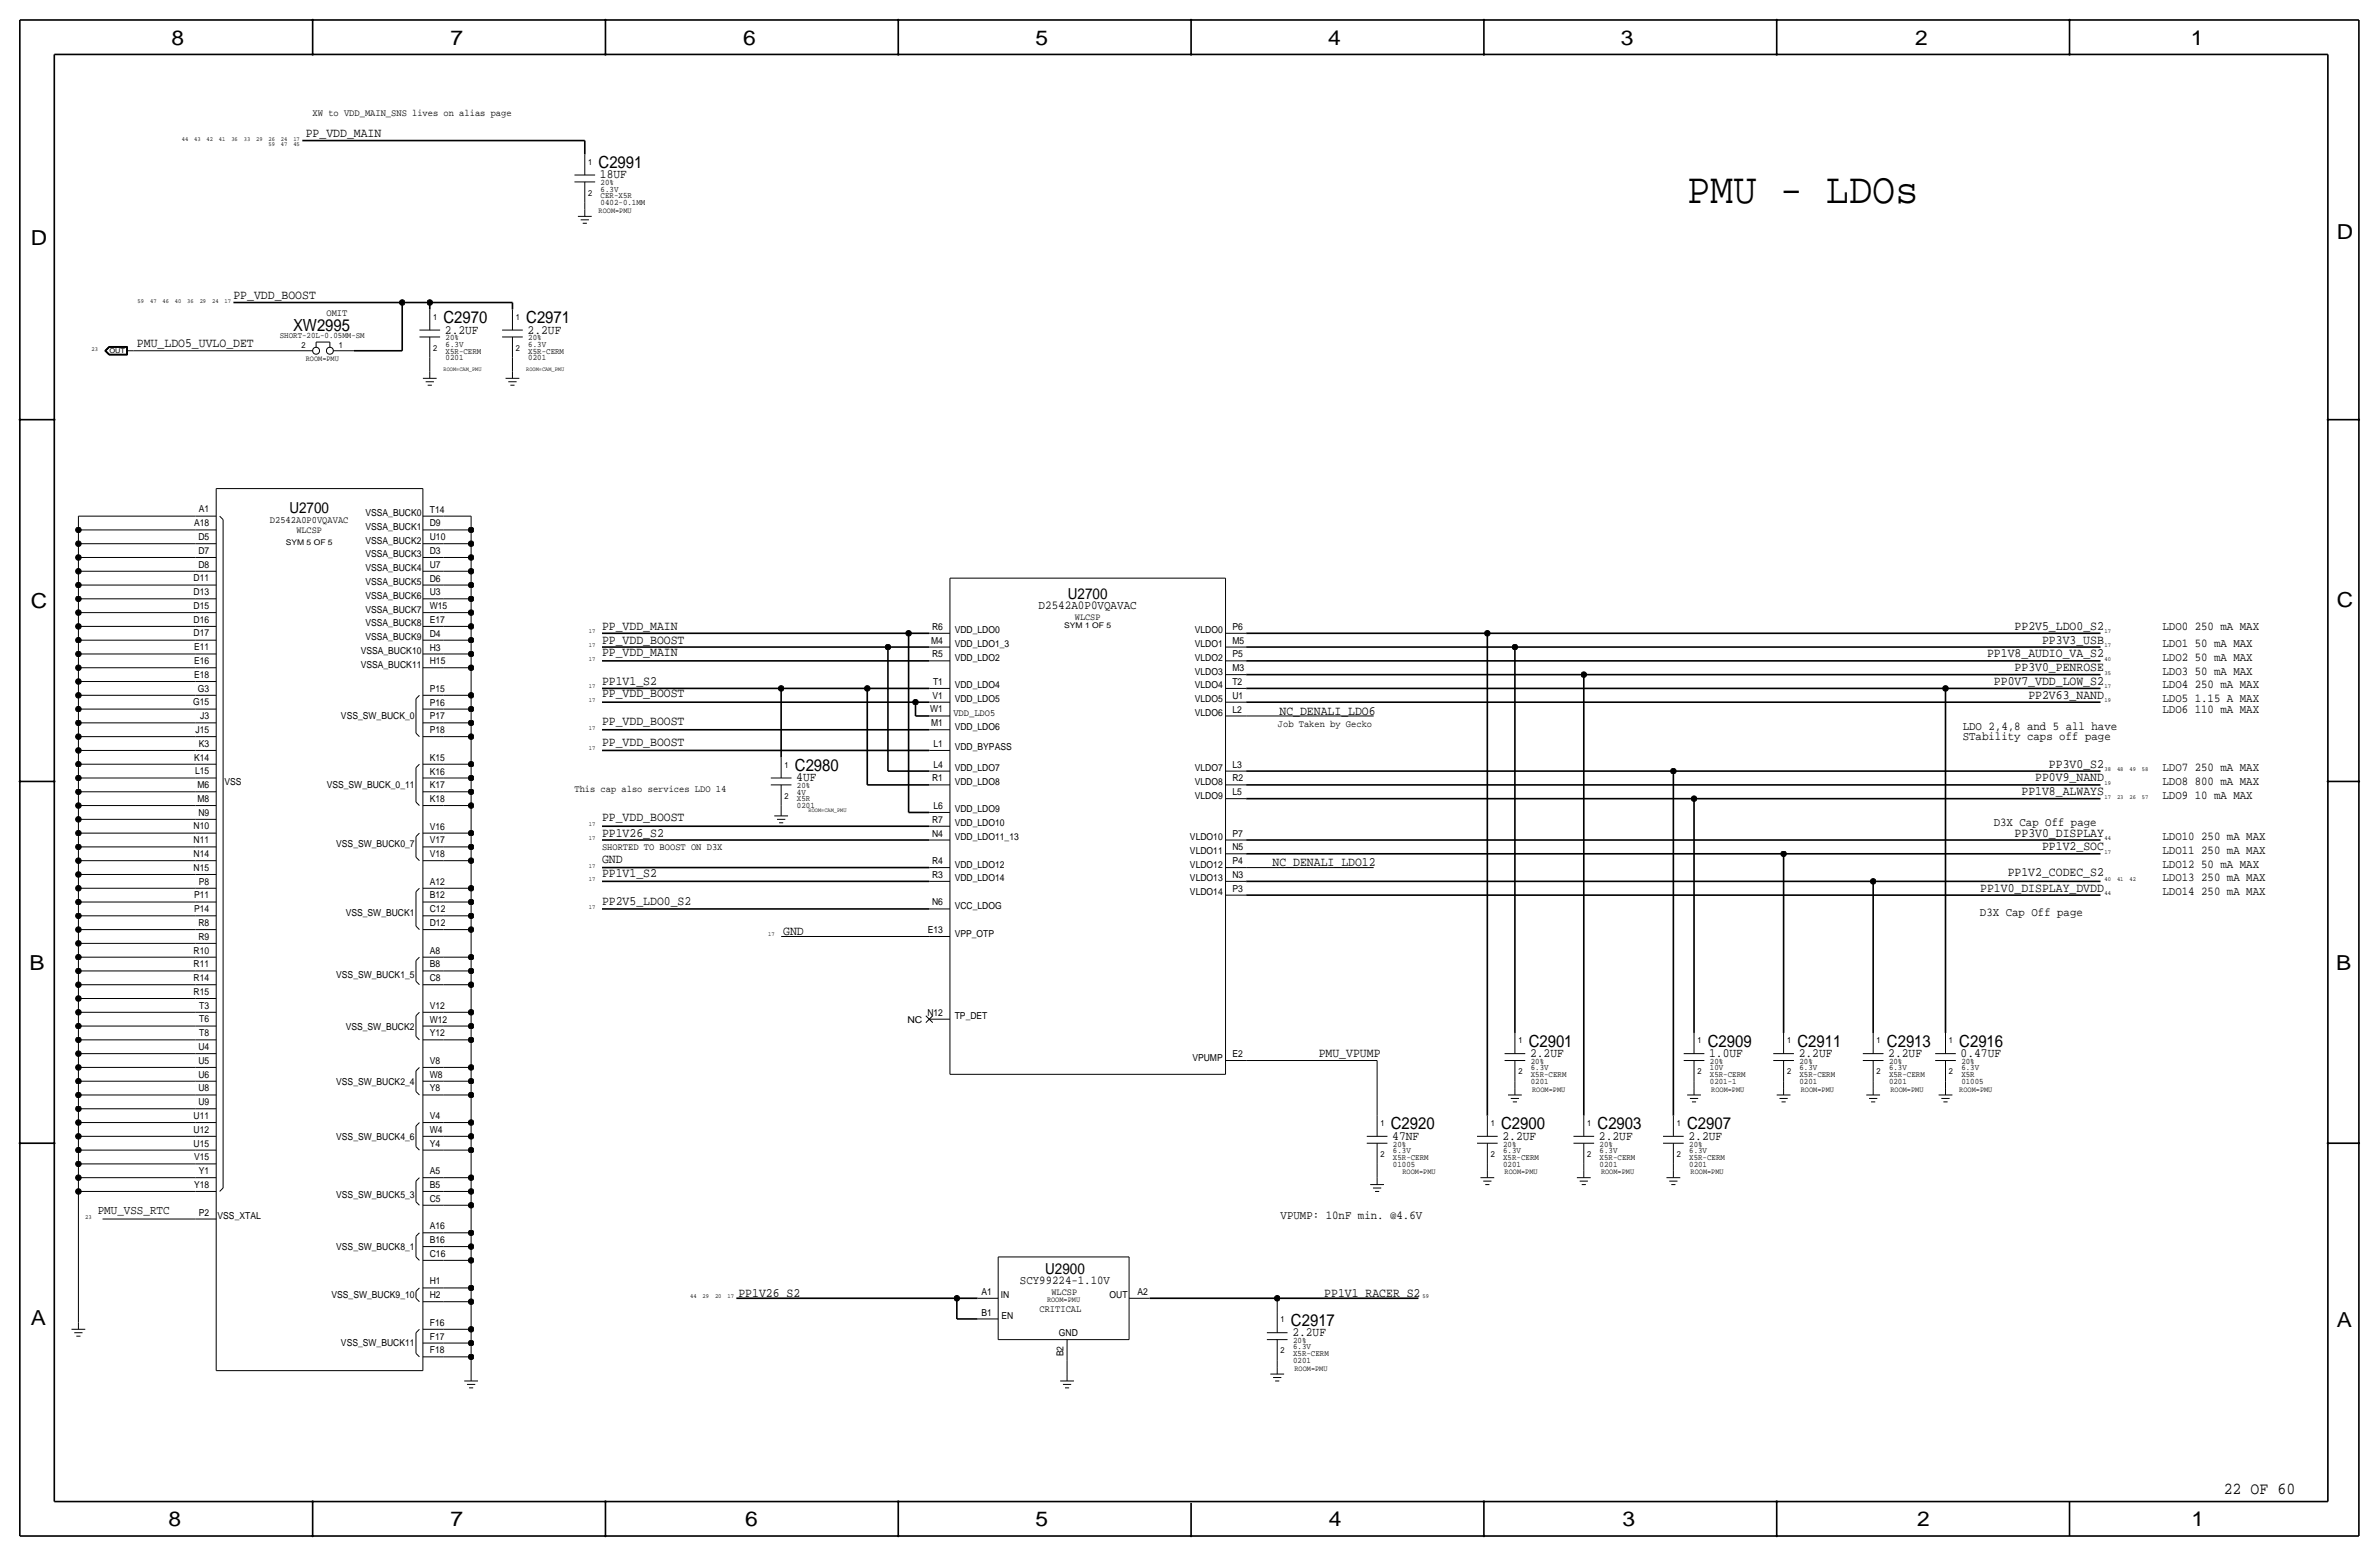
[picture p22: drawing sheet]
<svg xmlns="http://www.w3.org/2000/svg" width="877mm" height="574mm" viewBox="0 0 877 574" stroke-linecap="round" stroke-linejoin="round" font-family="sans-serif">
<defs><g id="words">
<text font-size="15.9" x="622" y="74.7">PMU - LDOs</text>
<g font-size="7.6">
<text x="63.2" y="16.5">8</text>
<text x="166.1" y="16.5">7</text>
<text x="274" y="16.5">6</text>
<text x="381.7" y="16.5">5</text>
<text x="489.7" y="16.5">4</text>
<text x="597.6" y="16.5">3</text>
<text x="706.1" y="16.5">2</text>
<text x="807.7" y="16.5">1</text>
<text x="861.5" y="88.1">D</text>
<text x="11.4" y="90.4">D</text>
<text x="11.4" y="224.3">C</text>
<text x="861.5" y="223.8">C</text>
<text x="10.8" y="357.6">B</text>
<text x="861.3" y="357.4">B</text>
<text x="11.3" y="488.4">A</text>
<text x="861.5" y="489.2">A</text>
<text x="62.2" y="562.6">8</text>
<text x="166" y="562.6">7</text>
<text x="274.8" y="562.6">6</text>
<text x="381.7" y="562.6">5</text>
<text x="489.9" y="562.6">4</text>
<text x="598.1" y="562.6">3</text>
<text x="706.8" y="562.6">2</text>
<text x="807.9" y="562.6">1</text>
</g>
<g font-size="6.2">
<text x="220.7" y="62">C2991</text>
<text x="163.5" y="119.1">C2970</text>
<text x="194" y="119.1">C2971</text>
<text x="108" y="121.9">XW2995</text>
<text x="293.1" y="284.2">C2980</text>
<text x="563.6" y="385.8">C2901</text>
<text x="629.6" y="385.8">C2909</text>
<text x="662.6" y="385.8">C2911</text>
<text x="695.7" y="385.8">C2913</text>
<text x="722.3" y="385.8">C2916</text>
<text x="512.8" y="416.3">C2920</text>
<text x="553.4" y="416.3">C2900</text>
<text x="589" y="416.3">C2903</text>
<text x="622" y="416.3">C2907</text>
<text x="475.9" y="488.7">C2917</text>
<text x="819.8" y="550.8">22 OF 60</text>
</g>
<g font-size="5.6">
<text x="106.7" y="189">U2700</text>
<text x="393.7" y="220.7">U2700</text>
<text x="385.3" y="469.6">U2900</text>
</g>
<g font-size="4.7">
<text x="112.7" y="50.5">PP_VDD_MAIN</text>
<text x="221.2" y="65.8">18UF</text>
<text x="86.1" y="110.2">PP_VDD_BOOST</text>
<text x="164" y="122.9">2.2UF</text>
<text x="194.5" y="122.9">2.2UF</text>
<text x="50.5" y="128">PMU_LDO5_UVLO_DET</text>
<text x="221.9" y="232.2">PP_VDD_MAIN</text>
<text x="742.7" y="232.2">PP2V5_LDO0_S2</text>
<text x="221.9" y="237.2">PP_VDD_BOOST</text>
<text x="752.9" y="237.2">PP3V3_USB</text>
<text x="221.9" y="241.8">PP_VDD_MAIN</text>
<text x="732.6" y="242.3">PP1V8_AUDIO_VA_S2</text>
<text x="742.7" y="247.4">PP3V0_PENROSE</text>
<text x="221.9" y="252.5">PP1V1_S2</text>
<text x="221.9" y="257">PP_VDD_BOOST</text>
<text x="735.1" y="252.5">PP0V7_VDD_LOW_S2</text>
<text x="747.8" y="257.6">PP2V63_NAND</text>
<text x="471.7" y="263.4">NC_DENALI_LDO6</text>
<text x="221.9" y="267.2">PP_VDD_BOOST</text>
<text x="221.9" y="274.8">PP_VDD_BOOST</text>
<text x="755.4" y="283">PP3V0_S2</text>
<text x="293.6" y="288">4UF</text>
<text x="745.3" y="293.1">PP1V8_ALWAYS</text>
<text x="750.3" y="288">PP0V9_NAND</text>
<text x="221.9" y="302.8">PP_VDD_BOOST</text>
<text x="221.9" y="308.4">PP1V26_S2</text>
<text x="742.7" y="308.4">PP3V0_DISPLAY</text>
<text x="752.9" y="313.4">PP1V2_SOC</text>
<text x="221.9" y="318">GND</text>
<text x="221.9" y="323.1">PP1V1_S2</text>
<text x="469.2" y="319.3">NC_DENALI_LDO12</text>
<text x="740.2" y="323">PP1V2_CODEC_S2</text>
<text x="730" y="328.7">PP1V0_DISPLAY_DVDD</text>
<text x="221.9" y="333.8">PP2V5_LDO0_S2</text>
<text x="288.7" y="344.7">GND</text>
<text x="486.2" y="389.6">PMU_VPUMP</text>
<text x="564.1" y="389.6">2.2UF</text>
<text x="630.1" y="389.6">1.0UF</text>
<text x="663.1" y="389.6">2.2UF</text>
<text x="696.2" y="389.6">2.2UF</text>
<text x="722.8" y="389.6">0.47UF</text>
<text x="513.3" y="420.1">47NF</text>
<text x="553.9" y="420.1">2.2UF</text>
<text x="589.5" y="420.1">2.2UF</text>
<text x="622.5" y="420.1">2.2UF</text>
<text x="272.2" y="478">PP1V26_S2</text>
<text x="488.2" y="478">PP1V1_RACER_S2</text>
<text x="476.5" y="492.5">2.2UF</text>
</g>
<g font-size="4.5">
<text x="382.9" y="224.5">D2542A0P0VQAVAC</text>
<text x="36" y="447.5">PMU_VSS_RTC</text>
</g>
<g font-size="4.4">
<text x="797.3" y="232.2">LDO0 250 mA MAX</text>
<text x="797.3" y="238.5">LDO1 50 mA MAX</text>
<text x="797.3" y="243.6">LDO2 50 mA MAX</text>
<text x="797.3" y="248.7">LDO3 50 mA MAX</text>
<text x="797.3" y="253.7">LDO4 250 mA MAX</text>
<text x="797.3" y="258.8">LDO5 1.15 A MAX</text>
<text x="797.3" y="262.6">LDO6 110 mA MAX</text>
<text x="723.6" y="269">LDO 2,4,8 and 5 all have</text>
<text x="723.6" y="272.8">STability caps off page</text>
<text x="797.3" y="284.2">LDO7 250 mA MAX</text>
<text x="797.3" y="289.3">LDO8 800 mA MAX</text>
<text x="797.3" y="294.4">LDO9 10 mA MAX</text>
<text x="735" y="304.5">D3X Cap Off page</text>
<text x="797.3" y="309.6">LDO10 250 mA MAX</text>
<text x="797.3" y="314.7">LDO11 250 mA MAX</text>
<text x="797.3" y="319.8">LDO12 50 mA MAX</text>
<text x="797.3" y="329.9">LDO14 250 mA MAX</text>
<text x="797.3" y="324.9">LDO13 250 mA MAX</text>
<text x="729.9" y="337.6">D3X Cap Off page</text>
<text x="472.1" y="449.3">VPUMP: 10nF min. @4.6V</text>
<text x="376" y="473.5">SCY99224-1.10V</text>
</g>
<g font-size="3.6">
<text x="115.3" y="42.9">XW to VDD_MAIN_SNS lives on alias page</text>
<text x="120.3" y="116.6">OMIT</text>
<text x="99.5" y="192.8">D2542A0P0VQAVAC</text>
<text x="351.5" y="263.9">VDD_LDO5</text>
<text x="471.1" y="268">Job Taken by Gecko</text>
<text x="211.8" y="291.8">This cap also services LDO 14</text>
<text x="221.9" y="313.4">SHORTED TO BOOST ON D3X</text>
<text x="383.2" y="483.6">CRITICAL</text>
</g>
<g font-size="3.5">
<text x="73.3" y="188.9">A1</text>
<text x="134.7" y="190.3">VSSA_BUCK0</text>
<text x="158.4" y="189">T14</text>
<text x="71.6" y="193.9">A18</text>
<text x="109.3" y="196.6">WLCSP</text>
<text x="134.7" y="195.3">VSSA_BUCK1</text>
<text x="158.4" y="194">D9</text>
<text x="73.1" y="199">D5</text>
<text x="134.7" y="200.4">VSSA_BUCK2</text>
<text x="158.4" y="199.1">U10</text>
<text x="73.1" y="209.2">D8</text>
<text x="73.1" y="204.1">D7</text>
<text x="134.7" y="205.5">VSSA_BUCK3</text>
<text x="158.4" y="209.3">U7</text>
<text x="158.4" y="204.2">D3</text>
<text x="71.4" y="214.3">D11</text>
<text x="134.7" y="215.6">VSSA_BUCK5</text>
<text x="134.7" y="210.6">VSSA_BUCK4</text>
<text x="158.4" y="214.4">D6</text>
<text x="71.4" y="219.4">D13</text>
<text x="134.7" y="220.7">VSSA_BUCK6</text>
<text x="158.4" y="219.4">U3</text>
<text x="71.4" y="224.4">D15</text>
<text x="134.7" y="225.8">VSSA_BUCK7</text>
<text x="158.4" y="224.5">W15</text>
<text x="71.4" y="229.5">D16</text>
<text x="134.7" y="230.9">VSSA_BUCK8</text>
<text x="158.4" y="229.6">E17</text>
<text x="343.6" y="232.2">R6</text>
<text x="352" y="233.4">VDD_LDO0</text>
<text x="396.3" y="228.3">WLCSP</text>
<text x="440.5" y="233.4">VLDO0</text>
<text x="454.4" y="232.1">P6</text>
<text x="71.4" y="234.6">D17</text>
<text x="71.6" y="239.7">E11</text>
<text x="134.7" y="236">VSSA_BUCK9</text>
<text x="158.4" y="239.8">H3</text>
<text x="158.4" y="234.7">D4</text>
<text x="343.3" y="237.2">M4</text>
<text x="352" y="238.5">VDD_LDO1_3</text>
<text x="440.5" y="238.5">VLDO1</text>
<text x="454.4" y="237.2">M5</text>
<text x="71.6" y="244.8">E16</text>
<text x="133" y="241">VSSA_BUCK10</text>
<text x="158.4" y="244.9">H15</text>
<text x="343.6" y="242.3">R5</text>
<text x="352" y="243.6">VDD_LDO2</text>
<text x="440.5" y="243.6">VLDO2</text>
<text x="454.4" y="242.3">P5</text>
<text x="71.6" y="249.8">E18</text>
<text x="133" y="246.1">VSSA_BUCK11</text>
<text x="440.5" y="248.7">VLDO3</text>
<text x="454.4" y="247.4">M3</text>
<text x="73" y="254.9">G3</text>
<text x="158.4" y="255">P15</text>
<text x="343.8" y="257.5">V1</text>
<text x="344" y="252.5">T1</text>
<text x="352" y="253.7">VDD_LDO4</text>
<text x="440.5" y="253.7">VLDO4</text>
<text x="454.4" y="257.6">U1</text>
<text x="454.4" y="252.5">T2</text>
<text x="71.2" y="260">G15</text>
<text x="158.4" y="260.1">P16</text>
<text x="342.9" y="262.6">W1</text>
<text x="352" y="258.8">VDD_LDO5</text>
<text x="440.5" y="263.9">VLDO6</text>
<text x="440.5" y="258.8">VLDO5</text>
<text x="454.4" y="262.6">L2</text>
<text x="73.8" y="265.1">J3</text>
<text x="125.7" y="265.2">VSS_SW_BUCK_0</text>
<text x="158.4" y="265.2">P17</text>
<text x="343.3" y="267.7">M1</text>
<text x="352" y="269">VDD_LDO6</text>
<text x="72.1" y="270.2">J15</text>
<text x="73.3" y="275.3">K3</text>
<text x="158.4" y="270.2">P18</text>
<text x="344.2" y="275.3">L1</text>
<text x="71.6" y="280.3">K14</text>
<text x="158.4" y="280.4">K15</text>
<text x="352" y="276.6">VDD_BYPASS</text>
<text x="71.9" y="285.4">L15</text>
<text x="158.4" y="285.5">K16</text>
<text x="344.2" y="282.9">L4</text>
<text x="352" y="284.2">VDD_LDO7</text>
<text x="440.5" y="284.2">VLDO7</text>
<text x="454.4" y="282.9">L3</text>
<text x="72.8" y="290.5">M6</text>
<text x="82.8" y="289.3">VSS</text>
<text x="120.5" y="290.6">VSS_SW_BUCK_0_11</text>
<text x="158.4" y="290.6">K17</text>
<text x="343.6" y="288">R1</text>
<text x="352" y="289.3">VDD_LDO8</text>
<text x="440.5" y="289.3">VLDO8</text>
<text x="454.4" y="293.1">L5</text>
<text x="454.4" y="288">R2</text>
<text x="72.8" y="295.6">M8</text>
<text x="158.4" y="295.6">K18</text>
<text x="344.2" y="298.2">L6</text>
<text x="352" y="299.5">VDD_LDO9</text>
<text x="440.5" y="294.4">VLDO9</text>
<text x="71.4" y="305.7">N10</text>
<text x="73.1" y="300.7">N9</text>
<text x="158.4" y="305.8">V16</text>
<text x="343.6" y="303.3">R7</text>
<text x="352" y="304.5">VDD_LDO10</text>
<text x="71.4" y="310.8">N11</text>
<text x="158.4" y="310.9">V17</text>
<text x="343.6" y="308.3">N4</text>
<text x="352" y="309.6">VDD_LDO11_13</text>
<text x="438.7" y="309.6">VLDO10</text>
<text x="454.4" y="308.4">P7</text>
<text x="71.4" y="315.9">N14</text>
<text x="124" y="312.2">VSS_SW_BUCK0_7</text>
<text x="158.4" y="315.9">V18</text>
<text x="438.7" y="314.7">VLDO11</text>
<text x="454.4" y="313.4">N5</text>
<text x="71.4" y="321">N15</text>
<text x="343.6" y="323.6">R3</text>
<text x="343.6" y="318.5">R4</text>
<text x="352" y="319.8">VDD_LDO12</text>
<text x="438.7" y="319.8">VLDO12</text>
<text x="454.4" y="323.6">N3</text>
<text x="454.4" y="318.5">P4</text>
<text x="73.3" y="326.1">P8</text>
<text x="158.4" y="326.1">A12</text>
<text x="352" y="324.9">VDD_LDO14</text>
<text x="438.7" y="329.9">VLDO14</text>
<text x="438.7" y="324.9">VLDO13</text>
<text x="454.4" y="328.7">P3</text>
<text x="71.6" y="331.1">P11</text>
<text x="158.4" y="331.2">B12</text>
<text x="343.6" y="333.7">N6</text>
<text x="352" y="335">VCC_LDOG</text>
<text x="71.6" y="336.2">P14</text>
<text x="73.1" y="341.3">R8</text>
<text x="127.5" y="337.6">VSS_SW_BUCK1</text>
<text x="158.4" y="341.3">D12</text>
<text x="158.4" y="336.3">C12</text>
<text x="73.1" y="346.4">R9</text>
<text x="342.1" y="343.9">E13</text>
<text x="352" y="345.2">VPP_OTP</text>
<text x="71.4" y="351.5">R10</text>
<text x="158.4" y="351.5">A8</text>
<text x="71.4" y="356.6">R11</text>
<text x="158.4" y="356.6">B8</text>
<text x="71.4" y="361.6">R14</text>
<text x="124" y="360.4">VSS_SW_BUCK1_5</text>
<text x="158.4" y="361.7">C8</text>
<text x="71.4" y="366.7">R15</text>
<text x="73.5" y="371.8">T3</text>
<text x="158.4" y="371.8">V12</text>
<text x="73.5" y="376.9">T6</text>
<text x="158.4" y="376.9">W12</text>
<text x="334.5" y="376.9">NC</text>
<text x="341.9" y="374.4">N12</text>
<text x="352" y="375.7">TP_DET</text>
<text x="73.5" y="382">T8</text>
<text x="127.5" y="379.5">VSS_SW_BUCK2</text>
<text x="158.4" y="382">Y12</text>
<text x="73.1" y="387">U4</text>
<text x="454.4" y="389.6">E2</text>
<text x="73.1" y="392.1">U5</text>
<text x="158.4" y="392.1">V8</text>
<text x="439.6" y="390.9">VPUMP</text>
<text x="73.1" y="397.2">U6</text>
<text x="124" y="399.8">VSS_SW_BUCK2_4</text>
<text x="158.4" y="397.2">W8</text>
<text x="73.1" y="407.4">U9</text>
<text x="73.1" y="402.3">U8</text>
<text x="158.4" y="402.3">Y8</text>
<text x="71.4" y="412.4">U11</text>
<text x="158.4" y="412.5">V4</text>
<text x="71.4" y="417.5">U12</text>
<text x="158.4" y="417.5">W4</text>
<text x="71.4" y="422.6">U15</text>
<text x="124" y="420.1">VSS_SW_BUCK4_6</text>
<text x="158.4" y="422.6">Y4</text>
<text x="71.6" y="427.7">V15</text>
<text x="71.6" y="437.9">Y18</text>
<text x="73.3" y="432.8">Y1</text>
<text x="158.4" y="437.9">B5</text>
<text x="158.4" y="432.8">A5</text>
<text x="124" y="441.7">VSS_SW_BUCK5_3</text>
<text x="158.4" y="443">C5</text>
<text x="73.3" y="448">P2</text>
<text x="80.2" y="449.3">VSS_XTAL</text>
<text x="158.4" y="453.1">A16</text>
<text x="124" y="460.7">VSS_SW_BUCK8_1</text>
<text x="158.4" y="458.2">B16</text>
<text x="158.4" y="463.3">C16</text>
<text x="158.4" y="473.4">H1</text>
<text x="122.2" y="478.5">VSS_SW_BUCK9_10</text>
<text x="158.4" y="478.5">H2</text>
<text x="361.9" y="477.3">A1</text>
<text x="369" y="478.5">IN</text>
<text x="387.7" y="477.3">WLCSP</text>
<text x="409.1" y="478.5">OUT</text>
<text x="419.3" y="477.3">A2</text>
<text x="361.9" y="484.9">B1</text>
<text x="158.4" y="488.7">F16</text>
<text x="369.3" y="486.2">EN</text>
<text x="125.7" y="496.3">VSS_SW_BUCK11</text>
<text x="158.4" y="493.8">F17</text>
<text x="390.4" y="492.5">GND</text>
<text x="158.4" y="498.8">F18</text>
<text x="392.1" y="499.9" transform="rotate(-90 392.1 499.9)">B2</text>
</g>
<g font-size="3.1">
<text x="216.9" y="60.7">1</text>
<text x="221.4" y="70.6">6.3V</text>
<text x="221.4" y="68.3">20%</text>
<text x="216.9" y="72.1">2</text>
<text x="221.4" y="73.2">CER-X5R</text>
<text x="221.4" y="75.7">0402-0.1MM</text>
<text x="159.7" y="117.9">1</text>
<text x="190.2" y="117.9">1</text>
<text x="103.2" y="124.7">SHORT-20L-0.05MM-SM</text>
<text x="164.3" y="125.5">20%</text>
<text x="194.8" y="125.5">20%</text>
<text x="111.2" y="128.3">2</text>
<text x="124.9" y="128.3">1</text>
<text x="159.7" y="129.3">2</text>
<text x="164.3" y="130.3">X5R-CERM</text>
<text x="164.3" y="127.8">6.3V</text>
<text x="190.2" y="129.3">2</text>
<text x="194.8" y="130.3">X5R-CERM</text>
<text x="194.8" y="127.8">6.3V</text>
<text x="164.3" y="132.8">0201</text>
<text x="194.8" y="132.8">0201</text>
<text x="289.3" y="283">1</text>
<text x="293.8" y="292.9">4V</text>
<text x="293.8" y="290.6">20%</text>
<text x="289.3" y="294.4">2</text>
<text x="293.8" y="297.9">0201</text>
<text x="293.8" y="295.4">X5R</text>
<text x="559.8" y="384.6">1</text>
<text x="625.8" y="384.6">1</text>
<text x="658.8" y="384.6">1</text>
<text x="691.8" y="384.6">1</text>
<text x="718.5" y="384.6">1</text>
<text x="559.8" y="396">2</text>
<text x="564.3" y="394.5">6.3V</text>
<text x="564.3" y="392.2">20%</text>
<text x="625.8" y="396">2</text>
<text x="630.4" y="392.2">20%</text>
<text x="630.4" y="394.5">10V</text>
<text x="658.8" y="396">2</text>
<text x="663.4" y="394.5">6.3V</text>
<text x="663.4" y="392.2">20%</text>
<text x="691.8" y="396">2</text>
<text x="696.4" y="392.2">20%</text>
<text x="696.4" y="394.5">6.3V</text>
<text x="718.5" y="396">2</text>
<text x="723.1" y="392.2">20%</text>
<text x="723.1" y="394.5">6.3V</text>
<text x="564.3" y="397">X5R-CERM</text>
<text x="564.3" y="399.5">0201</text>
<text x="630.4" y="399.5">0201-1</text>
<text x="630.4" y="397">X5R-CERM</text>
<text x="663.4" y="399.5">0201</text>
<text x="663.4" y="397">X5R-CERM</text>
<text x="696.4" y="399.5">0201</text>
<text x="696.4" y="397">X5R-CERM</text>
<text x="723.1" y="397">X5R</text>
<text x="723.1" y="399.5">01005</text>
<text x="509" y="415">1</text>
<text x="549.6" y="415">1</text>
<text x="585.2" y="415">1</text>
<text x="618.2" y="415">1</text>
<text x="513.5" y="424.9">6.3V</text>
<text x="513.5" y="422.7">20%</text>
<text x="554.2" y="422.7">20%</text>
<text x="554.2" y="424.9">6.3V</text>
<text x="589.7" y="422.7">20%</text>
<text x="589.7" y="424.9">6.3V</text>
<text x="622.8" y="424.9">6.3V</text>
<text x="622.8" y="422.7">20%</text>
<text x="509" y="426.5">2</text>
<text x="513.5" y="430">01005</text>
<text x="513.5" y="427.5">X5R-CERM</text>
<text x="549.6" y="426.5">2</text>
<text x="554.2" y="430">0201</text>
<text x="554.2" y="427.5">X5R-CERM</text>
<text x="585.2" y="426.5">2</text>
<text x="589.7" y="427.5">X5R-CERM</text>
<text x="589.7" y="430">0201</text>
<text x="618.2" y="426.5">2</text>
<text x="622.8" y="427.5">X5R-CERM</text>
<text x="622.8" y="430">0201</text>
<text x="472.1" y="487.4">1</text>
<text x="476.7" y="497.3">6.3V</text>
<text x="476.7" y="495">20%</text>
<text x="472.1" y="498.9">2</text>
<text x="476.7" y="499.9">X5R-CERM</text>
<text x="476.7" y="502.4">0201</text>
</g>
<g font-size="2.9">
<text x="220.7" y="78.5">ROOM=PMU</text>
<text x="112.7" y="133.1">ROOM=PMU</text>
<text x="105.3" y="200.7">SYM 5 OF 5</text>
<text x="392.3" y="231.6">SYM 1 OF 5</text>
<text x="564.8" y="402.3">ROOM=PMU</text>
<text x="630.9" y="402.3">ROOM=PMU</text>
<text x="663.9" y="402.3">ROOM=PMU</text>
<text x="696.9" y="402.3">ROOM=PMU</text>
<text x="722.3" y="402.3">ROOM=PMU</text>
<text x="517.1" y="432.8">ROOM=PMU</text>
<text x="554.7" y="432.8">ROOM=PMU</text>
<text x="590.2" y="432.8">ROOM=PMU</text>
<text x="623.3" y="432.8">ROOM=PMU</text>
<text x="386" y="479.8">ROOM=PMU</text>
<text x="477.2" y="505.2">ROOM=PMU</text>
</g>
<text font-size="2.5" x="40.3" y="130">OUT</text>
<g font-size="2.3">
<text x="67" y="51.8">44</text>
<text x="71.6" y="51.8">43</text>
<text x="76.1" y="51.8">42</text>
<text x="80.7" y="51.8">41</text>
<text x="85.3" y="51.8">36</text>
<text x="89.9" y="51.8">33</text>
<text x="94.4" y="51.8">29</text>
<text x="99" y="53.6">59</text>
<text x="99" y="51.8">26</text>
<text x="103.6" y="53.6">47</text>
<text x="103.6" y="51.8">24</text>
<text x="108.1" y="53.6">45</text>
<text x="108.2" y="51.8">17</text>
<text x="50.8" y="111.5">59</text>
<text x="55.3" y="111.5">47</text>
<text x="59.9" y="111.5">46</text>
<text x="64.5" y="111.5">40</text>
<text x="69" y="111.5">36</text>
<text x="73.6" y="111.5">29</text>
<text x="78.2" y="111.5">24</text>
<text x="82.8" y="111.5">17</text>
<text x="33.8" y="129.3">23</text>
<text x="217.1" y="233.4">17</text>
<text x="775.9" y="233.4">17</text>
<text x="217.1" y="238.5">17</text>
<text x="775.9" y="238.5">17</text>
<text x="217.1" y="243.6">17</text>
<text x="775.9" y="243.6">40</text>
<text x="775.9" y="248.7">35</text>
<text x="217.1" y="253.7">17</text>
<text x="775.9" y="253.7">17</text>
<text x="217.1" y="258.8">17</text>
<text x="775.9" y="258.8">19</text>
<text x="217.1" y="269">17</text>
<text x="217.1" y="276.6">17</text>
<text x="775.9" y="284.2">38</text>
<text x="780.5" y="284.2">48</text>
<text x="785.1" y="284.2">49</text>
<text x="789.6" y="284.2">58</text>
<text x="775.9" y="289.3">19</text>
<text x="775.9" y="294.4">17</text>
<text x="780.5" y="294.4">23</text>
<text x="785.1" y="294.4">26</text>
<text x="789.6" y="294.4">57</text>
<text x="217.1" y="304.5">17</text>
<text x="217.1" y="309.6">17</text>
<text x="775.9" y="309.6">44</text>
<text x="775.9" y="314.7">17</text>
<text x="217.1" y="319.8">17</text>
<text x="217.1" y="324.9">17</text>
<text x="775.9" y="324.9">40</text>
<text x="775.9" y="329.9">44</text>
<text x="780.5" y="324.9">41</text>
<text x="785.1" y="324.9">42</text>
<text x="217.1" y="335">17</text>
<text x="283.2" y="345.2">17</text>
<text x="31.4" y="449.3">23</text>
<text x="254.5" y="478.5">44</text>
<text x="259" y="478.5">29</text>
<text x="263.6" y="478.5">20</text>
<text x="268.2" y="478.5">17</text>
<text x="524.5" y="478.5">59</text>
</g>
<g font-size="2.2">
<text x="163.5" y="136.9">ROOM=CAM_PMU</text>
<text x="194" y="136.9">ROOM=CAM_PMU</text>
<text x="298.1" y="299.5">ROOM=CAM_PMU</text>
</g>
</g></defs>
<g fill="none" stroke="#000" stroke-width=".6" stroke-linecap="butt">
<path d="M7.3 7.4v558.8zM7.3 7.4h862.3zM115.3 7.4v12.7zM223.2 7.4v12.7zM331.2 7.4v12.7zM439.1 7.4v12.7zM547.1 7.4v12.7zM655 7.4v12.7zM763 7.4v12.7zM869.6 7.4v558.8zM20 20.1v533.4zM20 20.1h838.2z"/>
<path d="M858.2 20.1v533.4zM111.5 51.8h104.1zM215.6 51.8v5.1zM86.1 111.5h62.2zM148.3 111.5v17.8zM148.3 111.5h10.1zM158.4 111.5h30.5zM158.4 111.5v2.5zM188.9 111.5v2.5zM130.5 129.3h17.8zM7.3 154.7h12.7zM858.2 154.7h11.4z"/>
<path d="M221.9 233.4h113.1zM221.9 238.5h105.5zM327.4 238.5v45.7zM327.4 238.5h15.2zM335 233.4h7.6zM335 233.4v66.1zM459.4 238.5h99.1zM459.4 233.4h88.9zM548.3 233.4h226.1zM548.3 233.4v177.8zM558.5 238.5h215.9zM558.5 238.5v142.2z"/>
<path d="M221.9 243.6h120.7zM221.9 253.7h66.1zM221.9 258.8h115.6zM288 253.7h31.7zM288 253.7v25.4zM319.7 253.7h22.9zM319.7 253.7v35.6zM337.5 258.8h5.1zM337.5 258.8v5.1zM459.4 243.6h315zM459.4 258.8h315zM459.4 253.7h257.8z"/>
<path d="M459.4 248.7h124.5zM583.9 248.7h190.5zM583.9 248.7v162.5zM717.2 253.7h57.2zM717.2 253.7v127zM221.9 269h120.7zM221.9 276.6h120.7zM337.5 263.9h5.1zM7.3 288h12.7zM319.7 289.3h22.9zM327.4 284.2h15.2zM335 299.5h7.6z"/>
<path d="M459.4 289.3h315zM459.4 294.4h165.1zM459.4 284.2h157.5zM616.9 284.2h157.5zM616.9 284.2v127zM624.5 294.4h149.9zM624.5 294.4v86.3zM858.2 288h11.4zM221.9 319.8h120.7zM221.9 309.6h120.7zM221.9 304.5h120.7zM459.4 309.6h315z"/>
<path d="M459.4 314.7h198.2zM657.6 314.7h116.8zM657.6 314.7v66zM221.9 324.9h120.7zM221.9 335h120.7zM459.4 329.9h315zM459.4 324.9h231.2zM690.6 324.9v55.8zM690.6 324.9h83.8zM7.3 421.4h12.7zM858.2 421.4h11.4zM271.5 478.5h81.3z"/>
<path d="M352.8 478.5v7.7zM352.8 478.5h7.6zM423.9 478.5h47zM470.9 478.5h52zM352.8 486.2h7.6zM20 553.5h838.2zM115.3 553.5v12.7zM223.2 553.5v12.7zM331.2 553.5v12.7zM439.1 554v12.2zM547.1 553.5v12.7zM655 553.5v12.7z"/>
<path d="M763 553.5v12.7zM7.3 566.2h862.3z"/>
</g>
<g fill="none" stroke="#000" stroke-width=".37">
<path d="M215.6 56.9v7.6zM211.8 67.1h7.6zM211.8 64.5h7.6zM213.1 79.8h5zM215.6 74.7v2.5zM215.6 77.2v2.6zM215.6 67.1v7.6zM214.1 81h3zM214.8 82.3h1.6zM158.4 114v7.7zM188.9 114v7.7zM38.6 129.3l1.6 1.6z"/>
<path d="M38.6 129.3l1.6-1.6zM38.8 129.3l1.4 1.5zM38.9 129.3l1.4-1.4zM38.9 129.3l1.4 1.4zM39.1 129.3l1.2 1.3zM39.1 129.3l1.2-1.3zM40.2 130.9h6.8zM40.2 127.7h6.8zM40.2 127.8h6.7zM40.2 127.8l-1.4 1.5zM40.2 130.8h6.7zM40.3 130.7h6.5z"/>
<path d="M40.3 127.9h6.5zM40.3 130.6h6.4zM40.3 128h6.4zM46.7 129.3h2.5zM46.7 128v2.6zM46.8 127.9v2.8zM46.9 127.8v3zM47 127.7v3.2zM49.2 129.3h58.4zM107.6 129.3h7.7zM116.5 126.1h5.1zM116.5 126.1v1.9z"/>
<path d="M121.6 126.1v1.9zM122.9 129.3h7.6zM154.6 121.7h7.7zM154.6 124.2h7.7zM155.9 139.4h5.1zM158.4 131.8v5.1zM158.4 124.2v7.6zM158.4 136.9v2.5zM185.1 124.2h7.6zM185.1 121.7h7.6zM186.4 139.4h5.1zM188.9 131.8v5.1z"/>
<path d="M188.9 124.2v7.6zM188.9 136.9v2.5zM156.9 140.7h3.1zM157.7 142h1.5zM187.4 140.7h3zM188.2 142h1.5zM28.9 195.3v5.1zM28.9 195.3h43.2zM28.9 190.2v5.1zM28.9 190.2h43.2zM72.1 195.3h7.6zM72.1 190.2h7.6z"/>
<path d="M79.7 180.1v325.1zM79.7 180.1h76.2zM81 190.2l1.2 1.3zM82.2 191.5v246.4zM155.9 180.1v325.1zM155.9 195.3h7.6zM155.9 190.2h7.6zM163.5 190.2h10.2zM163.5 195.3h10.2zM173.7 190.2v5.1zM173.7 195.3v5.1zM28.9 215.6v5.1z"/>
<path d="M28.9 215.6h43.2zM28.9 210.6v5zM28.9 210.6h43.2zM28.9 205.5v5.1zM28.9 205.5h43.2zM28.9 200.4v5.1zM28.9 200.4h43.2zM72.1 215.6h7.6zM72.1 210.6h7.6zM72.1 205.5h7.6zM72.1 200.4h7.6zM155.9 215.6h7.6z"/>
<path d="M155.9 210.6h7.6zM155.9 205.5h7.6zM155.9 200.4h7.6zM163.5 200.4h10.2zM163.5 205.5h10.2zM163.5 210.6h10.2zM163.5 215.6h10.2zM173.7 200.4v5.1zM173.7 205.5v5.1zM173.7 210.6v5zM173.7 215.6v5.1zM350.2 213.1h101.6z"/>
<path d="M350.2 213.1v182.9zM451.8 213.1v182.9zM28.9 236v5zM28.9 236h43.2zM28.9 230.9v5.1zM28.9 230.9h43.2zM28.9 225.8v5.1zM28.9 225.8h43.2zM28.9 220.7v5.1zM28.9 220.7h43.2zM72.1 236h7.6zM72.1 230.9h7.6z"/>
<path d="M72.1 225.8h7.6zM72.1 220.7h7.6zM155.9 236h7.6zM155.9 230.9h7.6zM155.9 225.8h7.6zM155.9 220.7h7.6zM163.5 220.7h10.2zM163.5 225.8h10.2zM163.5 230.9h10.2zM163.5 236h10.2zM173.7 220.7v5.1zM173.7 225.8v5.1z"/>
<path d="M173.7 230.9v5.1zM173.7 236v5zM342.6 238.5h7.6zM342.6 233.4h7.6zM451.8 238.5h7.6zM451.8 233.4h7.6zM28.9 256.3v5.1zM28.9 256.3h43.2zM28.9 251.2v5.1zM28.9 251.2h43.2zM28.9 246.1v5.1zM28.9 246.1h43.2z"/>
<path d="M28.9 241v5.1zM28.9 241h43.2zM72.1 256.3h7.6zM72.1 251.2h7.6zM72.1 241h7.6zM72.1 246.1h7.6zM153.4 257.6v12.7zM154.6 256.3l-1.2 1.3zM155.9 246.1h7.6zM155.9 241h7.6zM155.9 256.3h7.6zM163.5 241h10.2z"/>
<path d="M163.5 246.1h10.2zM163.5 256.3h10.2zM173.7 241v5.1zM173.7 246.1v10.2zM173.7 256.3v5.1zM342.6 258.8h7.6zM342.6 243.6h7.6zM342.6 253.7h7.6zM451.8 258.8h7.6zM451.8 253.7h7.6zM451.8 248.7h7.6zM451.8 243.6h7.6z"/>
<path d="M28.9 276.6v5.1zM28.9 276.6h43.2zM28.9 271.5v5.1zM28.9 271.5h43.2zM28.9 266.4v5.1zM28.9 266.4h43.2zM28.9 261.4v5zM28.9 261.4h43.2zM72.1 266.4h7.6zM72.1 276.6h7.6zM72.1 271.5h7.6zM72.1 261.4h7.6z"/>
<path d="M153.4 270.3l1.2 1.2zM155.9 266.4h7.6zM155.9 261.4h7.6zM155.9 271.5h7.6zM163.5 261.4h10.2zM163.5 266.4h10.2zM163.5 271.5h10.2zM173.7 261.4v5zM173.7 266.4v5.1zM173.7 271.5v10.2zM288 279.1v7.7zM342.6 269h7.6z"/>
<path d="M342.6 263.9h7.6zM342.6 276.6h7.6zM451.8 263.9h7.6zM459.4 263.9h47zM28.9 296.9v5.1zM28.9 296.9h43.2zM28.9 291.8v5.1zM28.9 291.8h43.2zM28.9 286.8v5zM28.9 286.8h43.2zM28.9 281.7v5.1zM28.9 281.7h43.2z"/>
<path d="M72.1 296.9h7.6zM72.1 291.8h7.6zM72.1 286.8h7.6zM72.1 281.7h7.6zM153.4 295.7l1.2 1.2zM153.4 283v12.7zM154.6 281.7l-1.2 1.3zM155.9 296.9h7.6zM155.9 281.7h7.6zM155.9 291.8h7.6zM155.9 286.8h7.6zM163.5 281.7h10.2z"/>
<path d="M163.5 286.8h10.2zM163.5 291.8h10.2zM163.5 296.9h10.2zM173.7 281.7v5.1zM173.7 286.8v5zM173.7 291.8v5.1zM173.7 296.9v10.2zM284.2 289.3h7.6zM284.2 286.8h7.6zM288 296.9v1.3zM288 289.3v7.6zM288 298.2v2.5z"/>
<path d="M342.6 299.5h7.6zM342.6 289.3h7.6zM342.6 284.2h7.6zM451.8 294.4h7.6zM451.8 289.3h7.6zM451.8 284.2h7.6zM28.9 317.2v5.1zM28.9 312.2v5zM28.9 312.2h43.2zM28.9 307.1v5.1zM28.9 302v5.1zM28.9 307.1h43.2z"/>
<path d="M28.9 317.2h43.2zM28.9 302h43.2zM72.1 317.2h7.6zM72.1 312.2h7.6zM72.1 307.1h7.6zM72.1 302h7.6zM153.4 316l1.2 1.2zM153.4 308.4v7.6zM153.4 308.4l1.2-1.3zM155.9 317.2h7.6zM155.9 312.2h7.6zM155.9 307.1h7.6z"/>
<path d="M163.5 312.2h10.2zM163.5 317.2h10.2zM163.5 307.1h10.2zM173.7 307.1v5.1zM173.7 312.2v5zM173.7 317.2v10.2zM285.4 300.7h5.1zM286.5 302h3zM287.2 303.3h1.5zM342.6 319.8h7.6zM342.6 309.6h7.6zM342.6 304.5h7.6z"/>
<path d="M451.8 319.8h7.6zM451.8 314.7h7.6zM451.8 309.6h7.6zM459.4 319.8h47zM28.9 337.6v5zM28.9 337.6h43.2zM28.9 332.5v5.1zM28.9 332.5h43.2zM28.9 327.4v5.1zM28.9 327.4h43.2zM28.9 322.3v5.1zM28.9 322.3h43.2z"/>
<path d="M72.1 337.6h7.6zM72.1 332.5h7.6zM72.1 327.4h7.6zM72.1 322.3h7.6zM153.4 328.7v12.7zM154.6 327.4l-1.2 1.3zM155.9 337.6h7.6zM155.9 332.5h7.6zM155.9 327.4h7.6zM163.5 327.4h10.2zM163.5 332.5h10.2zM163.5 337.6h10.2z"/>
<path d="M173.7 327.4v5.1zM173.7 332.5v5.1zM173.7 337.6v5zM342.6 324.9h7.6zM342.6 335h7.6zM451.8 329.9h7.6zM451.8 324.9h7.6zM28.9 357.9v5.1zM28.9 357.9h43.2zM28.9 352.8v5.1zM28.9 352.8h43.2zM28.9 347.7v5.1z"/>
<path d="M28.9 347.7h43.2zM28.9 342.6v5.1zM28.9 342.6h43.2zM72.1 352.8h7.6zM72.1 357.9h7.6zM72.1 347.7h7.6zM72.1 342.6h7.6zM153.4 354.1v7.6zM153.4 341.4l1.2 1.2zM153.4 354.1l1.2-1.3zM155.9 357.9h7.6zM155.9 352.8h7.6z"/>
<path d="M155.9 342.6h7.6zM163.5 342.6h10.2zM163.5 352.8h10.2zM163.5 357.9h10.2zM173.7 342.6v10.2zM173.7 352.8v5.1zM173.7 357.9v5.1zM288 345.2h54.6zM342.6 345.2h7.6zM28.9 378.2v5.1zM28.9 378.2h43.2zM28.9 373.1v5.1z"/>
<path d="M28.9 368v5.1zM28.9 368h43.2zM28.9 363v5zM28.9 363h43.2zM28.9 373.1h43.2zM72.1 373.1h7.6zM72.1 378.2h7.6zM72.1 368h7.6zM72.1 363h7.6zM153.4 374.4v7.6zM153.4 361.7l1.2 1.3zM154.6 373.1l-1.2 1.3z"/>
<path d="M155.9 378.2h7.6zM155.9 373.1h7.6zM155.9 363h7.6zM163.5 363h10.2zM163.5 373.1h10.2zM163.5 378.2h10.2zM173.7 363v10.1zM173.7 373.1v5.1zM173.7 378.2v5.1zM341.3 374.4l2.6 2.5zM342.6 375.7h7.6zM343.9 374.4l-2.6 2.5z"/>
<path d="M28.9 398.5v5.1zM28.9 398.5h43.2zM28.9 393.4v5.1zM28.9 393.4h43.2zM28.9 388.4v5zM28.9 388.4h43.2zM28.9 383.3v5.1zM28.9 383.3h43.2zM72.1 398.5h7.6zM72.1 393.4h7.6zM72.1 388.4h7.6zM72.1 383.3h7.6z"/>
<path d="M153.4 394.7v7.6zM153.4 382l1.2 1.3zM154.6 393.4l-1.2 1.3zM155.9 398.5h7.6zM155.9 393.4h7.6zM155.9 383.3h7.6zM163.5 383.3h10.2zM163.5 393.4h10.2zM163.5 398.5h10.2zM173.7 383.3v10.1zM173.7 393.4v5.1zM173.7 398.5v5.1z"/>
<path d="M350.2 396h101.6zM451.8 390.9h7.6zM459.4 390.9h48.3zM507.7 390.9v20.3zM554.7 390.9h7.6zM554.7 388.4h7.6zM558.5 398.5v2.6zM558.5 380.7v7.7zM558.5 390.9v7.6zM620.7 390.9h7.6zM620.7 388.4h7.6zM624.5 398.5v2.6z"/>
<path d="M624.5 380.7v7.7zM624.5 390.9v7.6zM653.7 390.9h7.7zM653.7 388.4h7.7zM657.6 398.5v2.6zM657.6 380.7v7.7zM657.6 390.9v7.6zM686.8 390.9h7.6zM686.8 388.4h7.6zM690.6 398.5v2.6zM690.6 380.7v7.7zM690.6 390.9v7.6z"/>
<path d="M713.4 390.9h7.7zM713.4 388.4h7.7zM717.2 398.5v2.6zM717.2 380.7v7.7zM717.2 390.9v7.6zM28.9 418.8v5.1zM28.9 418.8h43.2zM28.9 413.8v5zM28.9 413.8h43.2zM28.9 408.7v5.1zM28.9 403.6v5.1zM28.9 408.7h43.2z"/>
<path d="M28.9 403.6h43.2zM72.1 418.8h7.6zM72.1 413.8h7.6zM72.1 408.7h7.6zM72.1 403.6h7.6zM153.4 415v7.7zM153.4 402.3l1.2 1.3zM153.4 415l1.2-1.2zM155.9 418.8h7.6zM155.9 413.8h7.6zM155.9 403.6h7.6zM163.5 403.6h10.2z"/>
<path d="M163.5 413.8h10.2zM163.5 418.8h10.2zM173.7 403.6v10.2zM173.7 413.8v5zM173.7 418.8v5.1zM503.9 418.8h7.6zM507.7 411.2v7.6zM544.5 418.8h7.6zM548.3 411.2v7.6zM556 403.6h5zM557 404.9h3zM557.7 406.1h1.6z"/>
<path d="M558.5 401.1v2.5zM580.1 418.8h7.6zM583.9 411.2v7.6zM613.1 418.8h7.6zM616.9 411.2v7.6zM622 403.6h5.1zM623 404.9h3.1zM623.8 406.1h1.5zM624.5 401.1v2.5zM655 403.6h5.1zM656 404.9h3.1zM656.8 406.1h1.5z"/>
<path d="M657.6 401.1v2.5zM688 403.6h5.1zM689.1 404.9h3zM689.8 406.1h1.5zM690.6 401.1v2.5zM714.7 403.6h5.1zM715.7 404.9h3.1zM716.5 406.1h1.5zM717.2 401.1v2.5zM28.9 439.2v48.2zM28.9 434.1v5.1zM28.9 434.1h43.2z"/>
<path d="M28.9 429v5.1zM28.9 429h43.2zM28.9 423.9v5.1zM28.9 423.9h43.2zM28.9 439.2h43.2zM72.1 439.2h7.6zM72.1 434.1h7.6zM72.1 429h7.6zM72.1 423.9h7.6zM81 439.2l1.2-1.3zM153.4 435.4v7.6zM153.4 422.7l1.2 1.2z"/>
<path d="M154.6 434.1l-1.2 1.3zM155.9 439.2h7.6zM155.9 434.1h7.6zM155.9 423.9h7.6zM163.5 423.9h10.2zM163.5 434.1h10.2zM163.5 439.2h10.2zM173.7 423.9v10.2zM173.7 434.1v5.1zM173.7 439.2v5zM503.9 421.4h7.6zM505.2 436.6h5z"/>
<path d="M506.2 437.9h3zM506.9 439.2h1.6zM507.7 429v5.1zM507.7 421.4v7.6zM507.7 434.1v2.5zM544.5 421.4h7.6zM545.8 434.1h5.1zM546.8 435.4h3.1zM547.6 436.6h1.5zM548.3 429v2.5zM548.3 431.5v2.6zM548.3 421.4v7.6z"/>
<path d="M580.1 421.4h7.6zM581.4 434.1h5zM582.4 435.4h3zM583.1 436.6h1.6zM583.9 429v2.5zM583.9 431.5v2.6zM583.9 421.4v7.6zM613.1 421.4h7.6zM614.4 434.1h5.1zM615.4 435.4h3zM616.2 436.6h1.5zM616.9 429v2.5z"/>
<path d="M616.9 431.5v2.6zM616.9 421.4v7.6zM37.8 449.3h34.3zM72.1 449.3h7.6zM153.4 455.7v7.6zM153.4 443l1.2 1.2zM154.6 454.4l-1.2 1.3zM155.9 459.5h7.6zM155.9 444.2h7.6zM155.9 454.4h7.6zM163.5 444.2h10.2zM163.5 454.4h10.2z"/>
<path d="M163.5 459.5h10.2zM173.7 444.2v10.2zM173.7 454.4v5.1zM173.7 459.5v5.1zM153.4 478.5l1.2 1.3zM153.4 476v2.5zM153.4 463.3l1.2 1.3zM153.4 476l1.2-1.3zM155.9 479.8h7.6zM155.9 474.7h7.6zM155.9 464.6h7.6zM163.5 464.6h10.2z"/>
<path d="M163.5 474.7h10.2zM163.5 479.8h10.2zM173.7 464.6v10.1zM173.7 474.7v5.1zM173.7 479.8v10.2zM360.4 478.5h7.6zM368 463.3h48.3zM368 463.3v30.5zM416.3 463.3v30.5zM416.3 478.5h7.6zM470.9 478.5v5.1zM26.4 490h5z"/>
<path d="M27.4 491.2h3zM28.1 492.5h1.6zM28.9 487.4v2.6zM153.4 498.9l1.2 1.2zM153.4 491.2v7.7zM154.6 490l-1.2 1.2zM155.9 495h7.6zM155.9 490h7.6zM163.5 495h10.2zM163.5 490h10.2zM173.7 490v5zM173.7 495v5.1z"/>
<path d="M360.4 486.2h7.6zM368 493.8h48.3zM393.4 493.8v7.6zM467.1 491.2h7.6zM467.1 493.8h7.6zM470.9 483.6v7.6zM470.9 493.8v7.6zM79.7 505.2h76.2zM155.9 500.1h7.6zM163.5 500.1h10.2zM171.1 509h5.1zM172.2 510.3h3z"/>
<path d="M172.9 511.6h1.5zM173.7 500.1v6.4zM173.7 506.5v2.5zM390.9 509h5zM391.9 510.3h3zM392.6 511.6h1.6zM393.4 501.4v5.1zM393.4 506.5v2.5zM468.3 506.5h5.1zM469.3 507.7h3.1zM470.1 509h1.5zM470.9 501.4v2.5z"/>
<path d="M470.9 503.9v2.6z"/>
<circle cx="116.5" cy="129.3" r="1.28"/>
<circle cx="121.6" cy="129.3" r="1.28"/>
</g>
<g fill="#000" stroke="#000" stroke-width=".37">
<path d="M115.1 7.2h.4v.3h-.4zM115.1 19.9h.4v.3h-.4zM223 7.2h.4v.3h-.4zM223 19.9h.4v.3h-.4zM331 19.9h.4v.3h-.4zM331 7.2h.4v.3h-.4zM438.9 7.2h.4v.3h-.4zM438.9 19.9h.4v.3h-.4zM546.9 7.2h.4v.3h-.4zM546.9 19.9h.4v.3h-.4zM654.8 19.9h.4v.3h-.4zM654.8 7.2h.4v.3h-.4z"/>
<path d="M762.8 19.9h.4v.3h-.4zM762.8 7.2h.4v.3h-.4zM7.1 154.5h.4v.4h-.4zM19.8 154.5h.4v.4h-.4zM858 154.5h.4v.4h-.4zM869.5 154.5h.3v.4h-.3zM7.1 287.9h.4v.3h-.4zM19.8 287.9h.4v.3h-.4zM858 287.9h.4v.3h-.4zM869.5 287.9h.3v.3h-.3zM7.1 421.2h.4v.4h-.4zM19.8 421.2h.4v.4h-.4z"/>
<path d="M858 421.2h.4v.4h-.4zM869.5 421.2h.3v.4h-.3zM115.1 553.3h.4v.3h-.4zM223 553.3h.4v.3h-.4zM331 553.3h.4v.3h-.4zM546.9 553.3h.4v.3h-.4zM654.8 553.3h.4v.3h-.4zM115.1 566h.4v.3h-.4zM223 566h.4v.3h-.4zM331 566h.4v.3h-.4zM438.9 566h.4v.3h-.4zM546.9 566h.4v.3h-.4z"/>
<path d="M654.8 566h.4v.3h-.4z"/>
<circle cx="148.3" cy="111.5" r="1.02"/>
<circle cx="158.4" cy="111.5" r="1.02"/>
<circle cx="28.9" cy="195.3" r="1.02"/>
<circle cx="173.7" cy="195.3" r="1.02"/>
<circle cx="28.9" cy="215.6" r="1.02"/>
<circle cx="28.9" cy="210.6" r="1.02"/>
<circle cx="28.9" cy="200.4" r="1.02"/>
<circle cx="28.9" cy="205.5" r="1.02"/>
<circle cx="173.7" cy="205.5" r="1.02"/>
<circle cx="173.7" cy="210.6" r="1.02"/>
<circle cx="173.7" cy="200.4" r="1.02"/>
<circle cx="173.7" cy="215.6" r="1.02"/>
<circle cx="28.9" cy="220.7" r="1.02"/>
<circle cx="28.9" cy="225.8" r="1.02"/>
<circle cx="28.9" cy="236" r="1.02"/>
<circle cx="28.9" cy="230.9" r="1.02"/>
<circle cx="173.7" cy="236" r="1.02"/>
<circle cx="173.7" cy="225.8" r="1.02"/>
<circle cx="173.7" cy="230.9" r="1.02"/>
<circle cx="173.7" cy="220.7" r="1.02"/>
<circle cx="327.4" cy="238.5" r="1.02"/>
<circle cx="335" cy="233.4" r="1.02"/>
<circle cx="548.3" cy="233.4" r="1.02"/>
<circle cx="558.5" cy="238.5" r="1.02"/>
<circle cx="28.9" cy="241" r="1.02"/>
<circle cx="28.9" cy="256.3" r="1.02"/>
<circle cx="28.9" cy="246.1" r="1.02"/>
<circle cx="28.9" cy="251.2" r="1.02"/>
<circle cx="173.7" cy="241" r="1.02"/>
<circle cx="173.7" cy="246.1" r="1.02"/>
<circle cx="173.7" cy="256.3" r="1.02"/>
<circle cx="288" cy="253.7" r="1.02"/>
<circle cx="319.7" cy="253.7" r="1.02"/>
<circle cx="337.5" cy="258.8" r="1.02"/>
<circle cx="583.9" cy="248.7" r="1.02"/>
<circle cx="717.2" cy="253.7" r="1.02"/>
<circle cx="28.9" cy="261.4" r="1.02"/>
<circle cx="28.9" cy="266.4" r="1.02"/>
<circle cx="28.9" cy="276.6" r="1.02"/>
<circle cx="28.9" cy="271.5" r="1.02"/>
<circle cx="173.7" cy="261.4" r="1.02"/>
<circle cx="173.7" cy="271.5" r="1.02"/>
<circle cx="173.7" cy="266.4" r="1.02"/>
<circle cx="28.9" cy="281.7" r="1.02"/>
<circle cx="28.9" cy="291.8" r="1.02"/>
<circle cx="28.9" cy="296.9" r="1.02"/>
<circle cx="28.9" cy="286.8" r="1.02"/>
<circle cx="173.7" cy="291.8" r="1.02"/>
<circle cx="173.7" cy="296.9" r="1.02"/>
<circle cx="173.7" cy="286.8" r="1.02"/>
<circle cx="173.7" cy="281.7" r="1.02"/>
<circle cx="616.9" cy="284.2" r="1.02"/>
<circle cx="624.5" cy="294.4" r="1.02"/>
<circle cx="28.9" cy="312.2" r="1.02"/>
<circle cx="28.9" cy="302" r="1.02"/>
<circle cx="28.9" cy="307.1" r="1.02"/>
<circle cx="28.9" cy="317.2" r="1.02"/>
<circle cx="173.7" cy="317.2" r="1.02"/>
<circle cx="173.7" cy="312.2" r="1.02"/>
<circle cx="173.7" cy="307.1" r="1.02"/>
<circle cx="657.6" cy="314.7" r="1.02"/>
<circle cx="28.9" cy="327.4" r="1.02"/>
<circle cx="28.9" cy="337.6" r="1.02"/>
<circle cx="28.9" cy="332.5" r="1.02"/>
<circle cx="28.9" cy="322.3" r="1.02"/>
<circle cx="173.7" cy="337.6" r="1.02"/>
<circle cx="173.7" cy="332.5" r="1.02"/>
<circle cx="173.7" cy="327.4" r="1.02"/>
<circle cx="690.6" cy="324.9" r="1.02"/>
<circle cx="28.9" cy="352.8" r="1.02"/>
<circle cx="28.9" cy="347.7" r="1.02"/>
<circle cx="28.9" cy="342.6" r="1.02"/>
<circle cx="28.9" cy="357.9" r="1.02"/>
<circle cx="173.7" cy="342.6" r="1.02"/>
<circle cx="173.7" cy="352.8" r="1.02"/>
<circle cx="173.7" cy="357.9" r="1.02"/>
<circle cx="28.9" cy="378.2" r="1.02"/>
<circle cx="28.9" cy="363" r="1.02"/>
<circle cx="28.9" cy="368" r="1.02"/>
<circle cx="28.9" cy="373.1" r="1.02"/>
<circle cx="173.7" cy="378.2" r="1.02"/>
<circle cx="173.7" cy="373.1" r="1.02"/>
<circle cx="173.7" cy="363" r="1.02"/>
<circle cx="28.9" cy="388.4" r="1.02"/>
<circle cx="28.9" cy="393.4" r="1.02"/>
<circle cx="28.9" cy="383.3" r="1.02"/>
<circle cx="28.9" cy="398.5" r="1.02"/>
<circle cx="173.7" cy="393.4" r="1.02"/>
<circle cx="173.7" cy="398.5" r="1.02"/>
<circle cx="173.7" cy="383.3" r="1.02"/>
<circle cx="28.9" cy="408.7" r="1.02"/>
<circle cx="28.9" cy="403.6" r="1.02"/>
<circle cx="28.9" cy="418.8" r="1.02"/>
<circle cx="28.9" cy="413.8" r="1.02"/>
<circle cx="173.7" cy="418.8" r="1.02"/>
<circle cx="173.7" cy="413.8" r="1.02"/>
<circle cx="173.7" cy="403.6" r="1.02"/>
<circle cx="28.9" cy="429" r="1.02"/>
<circle cx="28.9" cy="423.9" r="1.02"/>
<circle cx="28.9" cy="434.1" r="1.02"/>
<circle cx="28.9" cy="439.2" r="1.02"/>
<circle cx="173.7" cy="423.9" r="1.02"/>
<circle cx="173.7" cy="434.1" r="1.02"/>
<circle cx="173.7" cy="439.2" r="1.02"/>
<circle cx="173.7" cy="459.5" r="1.02"/>
<circle cx="173.7" cy="454.4" r="1.02"/>
<circle cx="173.7" cy="444.2" r="1.02"/>
<circle cx="173.7" cy="474.7" r="1.02"/>
<circle cx="173.7" cy="464.6" r="1.02"/>
<circle cx="173.7" cy="479.8" r="1.02"/>
<circle cx="352.8" cy="478.5" r="1.02"/>
<circle cx="470.9" cy="478.5" r="1.02"/>
<circle cx="173.7" cy="495" r="1.02"/>
<circle cx="173.7" cy="490" r="1.02"/>
<circle cx="173.7" cy="500.1" r="1.02"/>
</g>
<use href="#words"/>
</svg>
